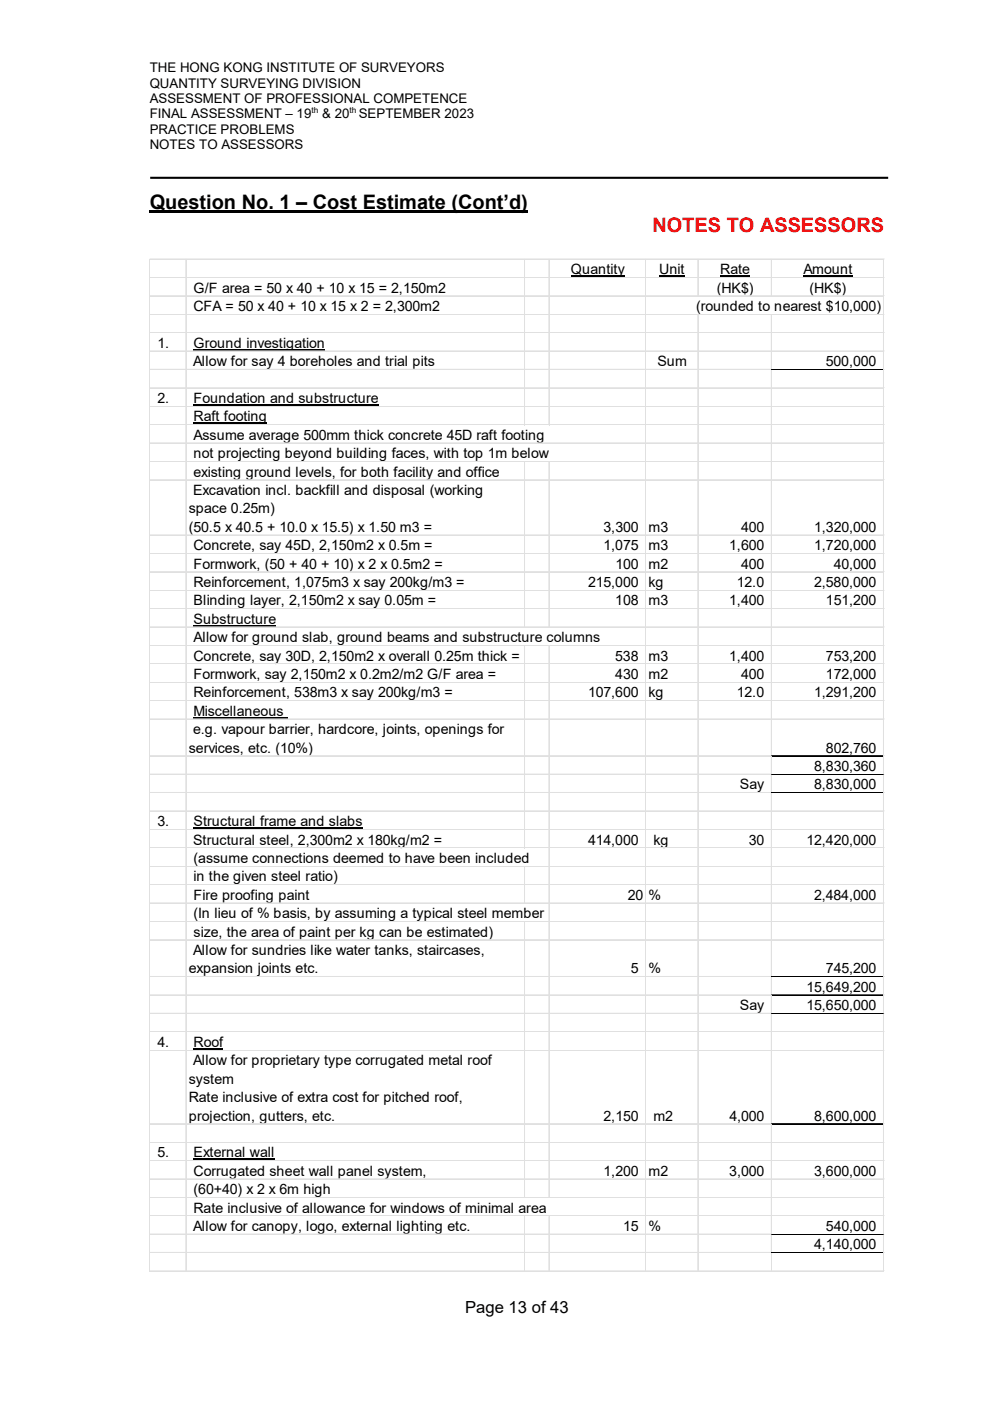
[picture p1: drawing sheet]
<svg xmlns="http://www.w3.org/2000/svg" width="210mm" height="297mm" viewBox="0 0 210 297" stroke-linecap="round" stroke-linejoin="round" font-family="sans-serif">
<defs><g id="words">
<text font-size="4.2" x="31.7" y="44.3">Question No. 1 – Cost Estimate (Cont’d)</text>
<text font-size="4.2" fill="#f00" x="138.4" y="49.1">NOTES TO ASSESSORS</text>
<text font-size="3.5" x="98.7" y="278.4">Page 13 of 43</text>
<g font-size="3">
<text x="121.1" y="58.1">Quantity</text>
<text x="139.8" y="58.1">Unit</text>
<text x="152.8" y="58.1">Rate</text>
<text x="170.4" y="58.1">Amount</text>
<text x="41.1" y="62">G/F area = 50 x 40 + 10 x 15 = 2,150m2</text>
<text x="41.1" y="65.9">CFA = 50 x 40 + 10 x 15 x 2 = 2,300m2</text>
<text x="147.6" y="65.9">(rounded to nearest $10,000)</text>
<text x="152" y="62">(HK$)</text>
<text x="171.7" y="62">(HK$)</text>
<text x="33.4" y="73.7">1.</text>
<text x="40.9" y="77.6">Allow for say 4 boreholes and trial pits</text>
<text x="41.1" y="73.7">Ground investigation</text>
<text x="139.4" y="77.6">Sum</text>
<text x="175.2" y="77.6">500,000</text>
<text x="33.4" y="85.4">2.</text>
<text x="41.1" y="85.4">Foundation and substructure</text>
<text x="41.1" y="89.3">Raft footing</text>
<text x="41.1" y="93.2">Assume average 500mm thick concrete 45D raft footing</text>
<text x="41.1" y="97.2">not projecting beyond building faces, with top 1m below</text>
<text x="41.1" y="101">existing ground levels, for both facility and office</text>
<text x="40.9" y="104.9">Excavation incl. backfill and disposal (working</text>
<text x="40" y="108.9">space 0.25m)</text>
<text x="40" y="112.8">(50.5 x 40.5 + 10.0 x 15.5) x 1.50 m3 =</text>
<text x="128" y="112.8">3,300 m3</text>
<text x="157.2" y="112.8">400</text>
<text x="172.7" y="112.8">1,320,000</text>
<text x="41.1" y="116.6">Concrete, say 45D, 2,150m2 x 0.5m =</text>
<text x="128" y="116.6">1,075 m3</text>
<text x="154.7" y="116.6">1,600</text>
<text x="172.7" y="116.6">1,720,000</text>
<text x="41.1" y="120.5">Formwork, (50 + 40 + 10) x 2 x 0.5m2 =</text>
<text x="41.1" y="124.5">Reinforcement, 1,075m3 x say 200kg/m3 =</text>
<text x="124.7" y="124.5">215,000 kg</text>
<text x="130.5" y="120.5">100 m2</text>
<text x="156.3" y="124.5">12.0</text>
<text x="157.2" y="120.5">400</text>
<text x="172.7" y="124.5">2,580,000</text>
<text x="176.8" y="120.5">40,000</text>
<text x="41.1" y="128.4">Blinding layer, 2,150m2 x say 0.05m =</text>
<text x="130.5" y="128.4">108 m3</text>
<text x="154.7" y="128.4">1,400</text>
<text x="175.2" y="128.4">151,200</text>
<text x="41.1" y="132.2">Substructure</text>
<text x="41.1" y="136.2">Allow for ground slab, ground beams and substructure columns</text>
<text x="41.1" y="140.1">Concrete, say 30D, 2,150m2 x overall 0.25m thick =</text>
<text x="41.1" y="144">Formwork, say 2,150m2 x 0.2m2/m2 G/F area =</text>
<text x="130.5" y="140.1">538 m3</text>
<text x="130.5" y="144">430 m2</text>
<text x="154.7" y="140.1">1,400</text>
<text x="157.2" y="144">400</text>
<text x="175.2" y="140.1">753,200</text>
<text x="175.2" y="144">172,000</text>
<text x="41.1" y="147.9">Reinforcement, 538m3 x say 200kg/m3 =</text>
<text x="124.7" y="147.9">107,600 kg</text>
<text x="156.3" y="147.9">12.0</text>
<text x="172.7" y="147.9">1,291,200</text>
<text x="40.9" y="155.7">e.g. vapour barrier, hardcore, joints, openings for</text>
<text x="41.1" y="151.8">Miscellaneous</text>
<text x="40" y="159.6">services, etc. (10%)</text>
<text x="175.2" y="159.6">802,760</text>
<text x="157" y="167.4">Say</text>
<text x="172.7" y="167.4">8,830,000</text>
<text x="172.7" y="163.5">8,830,360</text>
<text x="33.4" y="175.2">3.</text>
<text x="40.9" y="179.1">Structural steel, 2,300m2 x 180kg/m2 =</text>
<text x="41.1" y="175.2">Structural frame and slabs</text>
<text x="124.7" y="179.1">414,000</text>
<text x="138.6" y="179.1">kg</text>
<text x="158.8" y="179.1">30</text>
<text x="171" y="179.1">12,420,000</text>
<text x="41.1" y="183">(assume connections deemed to have been included</text>
<text x="41.1" y="186.9">in the given steel ratio)</text>
<text x="41.1" y="190.8">Fire proofing paint</text>
<text x="133.1" y="190.8">20 %</text>
<text x="172.7" y="190.8">2,484,000</text>
<text x="41.1" y="194.7">(In lieu of % basis, by assuming a typical steel member</text>
<text x="40.9" y="202.5">Allow for sundries like water tanks, staircases,</text>
<text x="41.1" y="198.6">size, the area of paint per kg can be estimated)</text>
<text x="40" y="206.4">expansion joints etc.</text>
<text x="133.8" y="206.4">5</text>
<text x="137.6" y="206.4">%</text>
<text x="175.2" y="206.4">745,200</text>
<text x="157" y="214.2">Say</text>
<text x="171" y="214.2">15,650,000</text>
<text x="171" y="210.3">15,649,200</text>
<text x="33.4" y="222">4.</text>
<text x="41.1" y="222">Roof</text>
<text x="40.9" y="225.9">Allow for proprietary type corrugated metal roof</text>
<text x="40" y="229.8">system</text>
<text x="40" y="233.7">Rate inclusive of extra cost for pitched roof,</text>
<text x="40" y="237.6">projection, gutters, etc.</text>
<text x="128" y="237.6">2,150</text>
<text x="138.6" y="237.6">m2</text>
<text x="154.7" y="237.6">4,000</text>
<text x="172.7" y="237.6">8,600,000</text>
<text x="33.4" y="245.4">5.</text>
<text x="41.1" y="245.4">External wall</text>
<text x="41.1" y="249.3">Corrugated sheet wall panel system,</text>
<text x="128" y="249.3">1,200</text>
<text x="137.6" y="249.3">m2</text>
<text x="154.7" y="249.3">3,000</text>
<text x="172.7" y="249.3">3,600,000</text>
<text x="41.1" y="253.2">(60+40) x 2 x 6m high</text>
<text x="41.1" y="257.1">Rate inclusive of allowance for windows of minimal area</text>
<text x="40.9" y="261">Allow for canopy, logo, external lighting etc.</text>
<text x="132.2" y="261">15</text>
<text x="137.6" y="261">%</text>
<text x="175.2" y="261">540,000</text>
<text x="172.7" y="264.9">4,140,000</text>
</g>
<g font-size="2.8">
<text x="31.7" y="15.3">THE HONG KONG INSTITUTE OF SURVEYORS</text>
<text x="31.7" y="18.6">QUANTITY SURVEYING DIVISION</text>
<text x="31.7" y="21.8">ASSESSMENT OF PROFESSIONAL COMPETENCE</text>
<text x="31.7" y="28.3">PRACTICE PROBLEMS</text>
<text x="31.7" y="25.1">FINAL ASSESSMENT – 19</text>
<text x="68.3" y="25.1">&amp; 20 SEPTEMBER 2023</text>
<text x="31.7" y="31.6">NOTES TO ASSESSORS</text>
</g>
<g font-size="1.8">
<text x="66.1" y="24">th</text>
<text x="74.1" y="24">th</text>
</g>
</g></defs>
<path d="M31.9 37.7h156.5M31.7 44.9h80.3" fill="none" stroke="#000" stroke-width=".44"/>
<path d="M121.1 58.5h11.4M139.8 58.5h5.4M152.8 58.5h6.3M170.4 58.5h10.4M41.1 74.2h27.9M41.1 89.8h15.6M41.1 132.7h17.4M41.1 152.2h20M41.1 175.6h35.8M41.1 222.4h6.2M41.1 245.8h17.2" fill="none" stroke="#000" stroke-width=".25"/>
<path d="M41.1 85.9h39.2" fill="none" stroke="#000" stroke-width=".23"/>
<g fill="none" stroke="#e0e0e0" stroke-width=".21">
<path d="M31.7 55h155.8M31.7 58.8h155.9M31.7 58.9h155.8M31.8 54.9v214.7M39.4 54.9v214.7M39.5 54.9v214.7M111.3 54.9v35.2M116.4 54.9v35.2M116.5 54.9v35.2M136.9 54.9v214.7M137 54.9v214.7M148 54.9v7.9"/>
<path d="M148.1 54.9v7.9M163.6 54.9v7.9M163.7 54.9v7.9M187.4 54.9v23.4M187.5 54.9v23.4M187.6 54.9h-155.9v214.7M31.7 78.4h131.9M31.7 62.7h155.9M31.7 62.8h155.8M31.7 66.6h155.9M31.7 66.7h155.8M31.7 70.5h155.9"/>
<path d="M31.7 70.6h155.8M31.7 74.4h155.9M31.7 74.5h155.8M148 66.7v202.9M148.1 66.7v202.9M163.6 66.7v11.6h-131.9M163.6 78.4v81.8h-131.9M163.7 66.7v11.6M163.7 78.4v81.8M187.4 78.4v81.8M187.5 78.4v81.8M187.5 78.3h.1"/>
<path d="M31.7 82.2h155.9M31.7 82.3h155.8M31.7 86.1h155.9M31.7 86.2h155.8M31.7 90h155.9M31.7 90.1h155.8M31.7 93.9h155.9M31.7 94h155.8M31.7 97.8h155.9M31.7 97.9h155.8M111.3 97.9v35.1M111.3 97.9v35.2"/>
<path d="M116.4 97.9v35.1M116.5 97.9v35.2M31.7 101.7h155.9M31.7 101.8h155.8M31.7 113.4h155.9M31.7 113.5h155.8M31.7 117.3h155.9M31.7 117.4h155.8M31.7 121.2h155.9M31.7 121.3h155.8M31.7 125.1h155.9M31.7 125.2h155.8"/>
<path d="M31.7 129h155.9M31.7 129.1h155.8M31.7 132.9h155.9M31.7 133h155.8M31.7 136.8h155.9M31.7 136.9h155.8M111.3 136.9v43M116.4 136.9v117.1M116.5 136.9v117.1M31.7 140.7h155.9M31.7 140.8h155.8M31.7 144.6h155.9"/>
<path d="M31.7 144.7h155.8M31.7 148.5h155.9M31.7 148.6h155.8M31.7 152.4h155.9M31.7 152.5h155.8M31.7 160.3h131.9M31.7 164.2h131.9M31.7 168.1h131.9M31.7 171.9h155.9M31.7 172h155.8M31.7 175.8h155.9M31.7 175.9h155.8"/>
<path d="M31.7 179.7h155.9M31.7 179.8h155.8M163.6 160.3v3.8h-131.9M163.6 164.3v3.7h-131.9M163.6 168.1v38.9h-131.9M163.7 160.4v3.7M163.7 164.3v3.7M163.7 168.1v38.9M187.4 160.3v3.8M187.4 164.3v3.7M187.4 168.1v38.9M187.5 160.4v3.7"/>
<path d="M187.5 164.3v3.7M187.5 168.1v38.9M187.5 160.2h.1M187.5 164.1h.1M187.5 168h.1M31.7 183.6h155.9M31.7 183.7h155.8M31.7 187.5h155.9M31.7 187.6h155.8M31.7 191.4h155.9M31.7 191.5h155.8M31.7 195.3h155.9"/>
<path d="M31.7 195.4h155.8M31.7 199.2h155.9M31.7 199.3h155.8M111.3 183.7v7.9M111.3 195.5v58.5M111.3 183.8v7.8M31.7 207.1h131.9M31.7 211h131.9M31.7 214.9h131.9M31.7 218.7h155.9M31.7 218.8h155.8M163.6 207.2v3.7h-131.9"/>
<path d="M163.6 211.1v3.7h-131.9M163.6 214.9v23.3h-131.9M163.7 207.2v3.7M163.7 211.1v3.7M163.7 215v23.3M187.4 207.2v3.7M187.4 211.1v3.7M187.4 214.9v23.3M187.5 207.2v3.7M187.5 211.1v3.7M187.5 215v23.3M187.5 207h.1"/>
<path d="M187.5 210.9h.1M187.5 214.8h.1M31.7 238.3h131.9M31.7 222.6h155.9M31.7 222.7h155.8M163.6 238.4v23.2h-131.9M163.7 238.4v23.2M187.4 238.4v23.2M187.5 238.4v23.2M187.5 238.2h.1M31.7 242.1h155.9M31.7 242.2h155.8"/>
<path d="M31.7 246h155.9M31.7 246.1h155.8M31.7 249.9h155.9M31.7 250h155.8M31.7 253.8h155.9M31.7 253.9h155.8M31.7 257.7h155.9M31.7 257.8h155.8M111.3 257.9v11.7M116.4 257.9v11.7M116.5 257.9v11.7M31.7 261.7h131.9"/>
<path d="M31.7 265.6h131.9M31.7 269.5h155.9M31.7 269.5h155.8M163.6 261.8v3.7h-131.9M163.6 265.7v3.9M163.7 261.8v3.8M163.7 265.7v3.9M187.4 261.8v3.7M187.4 265.7v3.9M187.5 261.8v3.8M187.5 265.7v3.9M187.5 261.6h.1"/>
<path d="M187.5 265.5h.1"/>
</g>
<g fill="none" stroke="#000" stroke-width=".21">
<path d="M163.6 78.3h23.9M163.6 78.4h23.9M163.6 160.2h23.9M163.6 164.1h23.9M163.6 168h23.9M163.6 160.3h23.9M163.6 164.2h23.9M163.6 168.1h23.9M163.6 207h23.9M163.6 210.9h23.9M163.6 214.8h23.9M163.6 207.1h23.9"/>
<path d="M163.6 211h23.9M163.6 214.9h23.9M163.6 238.2h23.9M163.6 238.3h23.9M163.6 261.6h23.9M163.6 265.5h23.9M163.6 261.7h23.9M163.6 265.6h23.9"/>
</g>
<use href="#words"/>
</svg>
